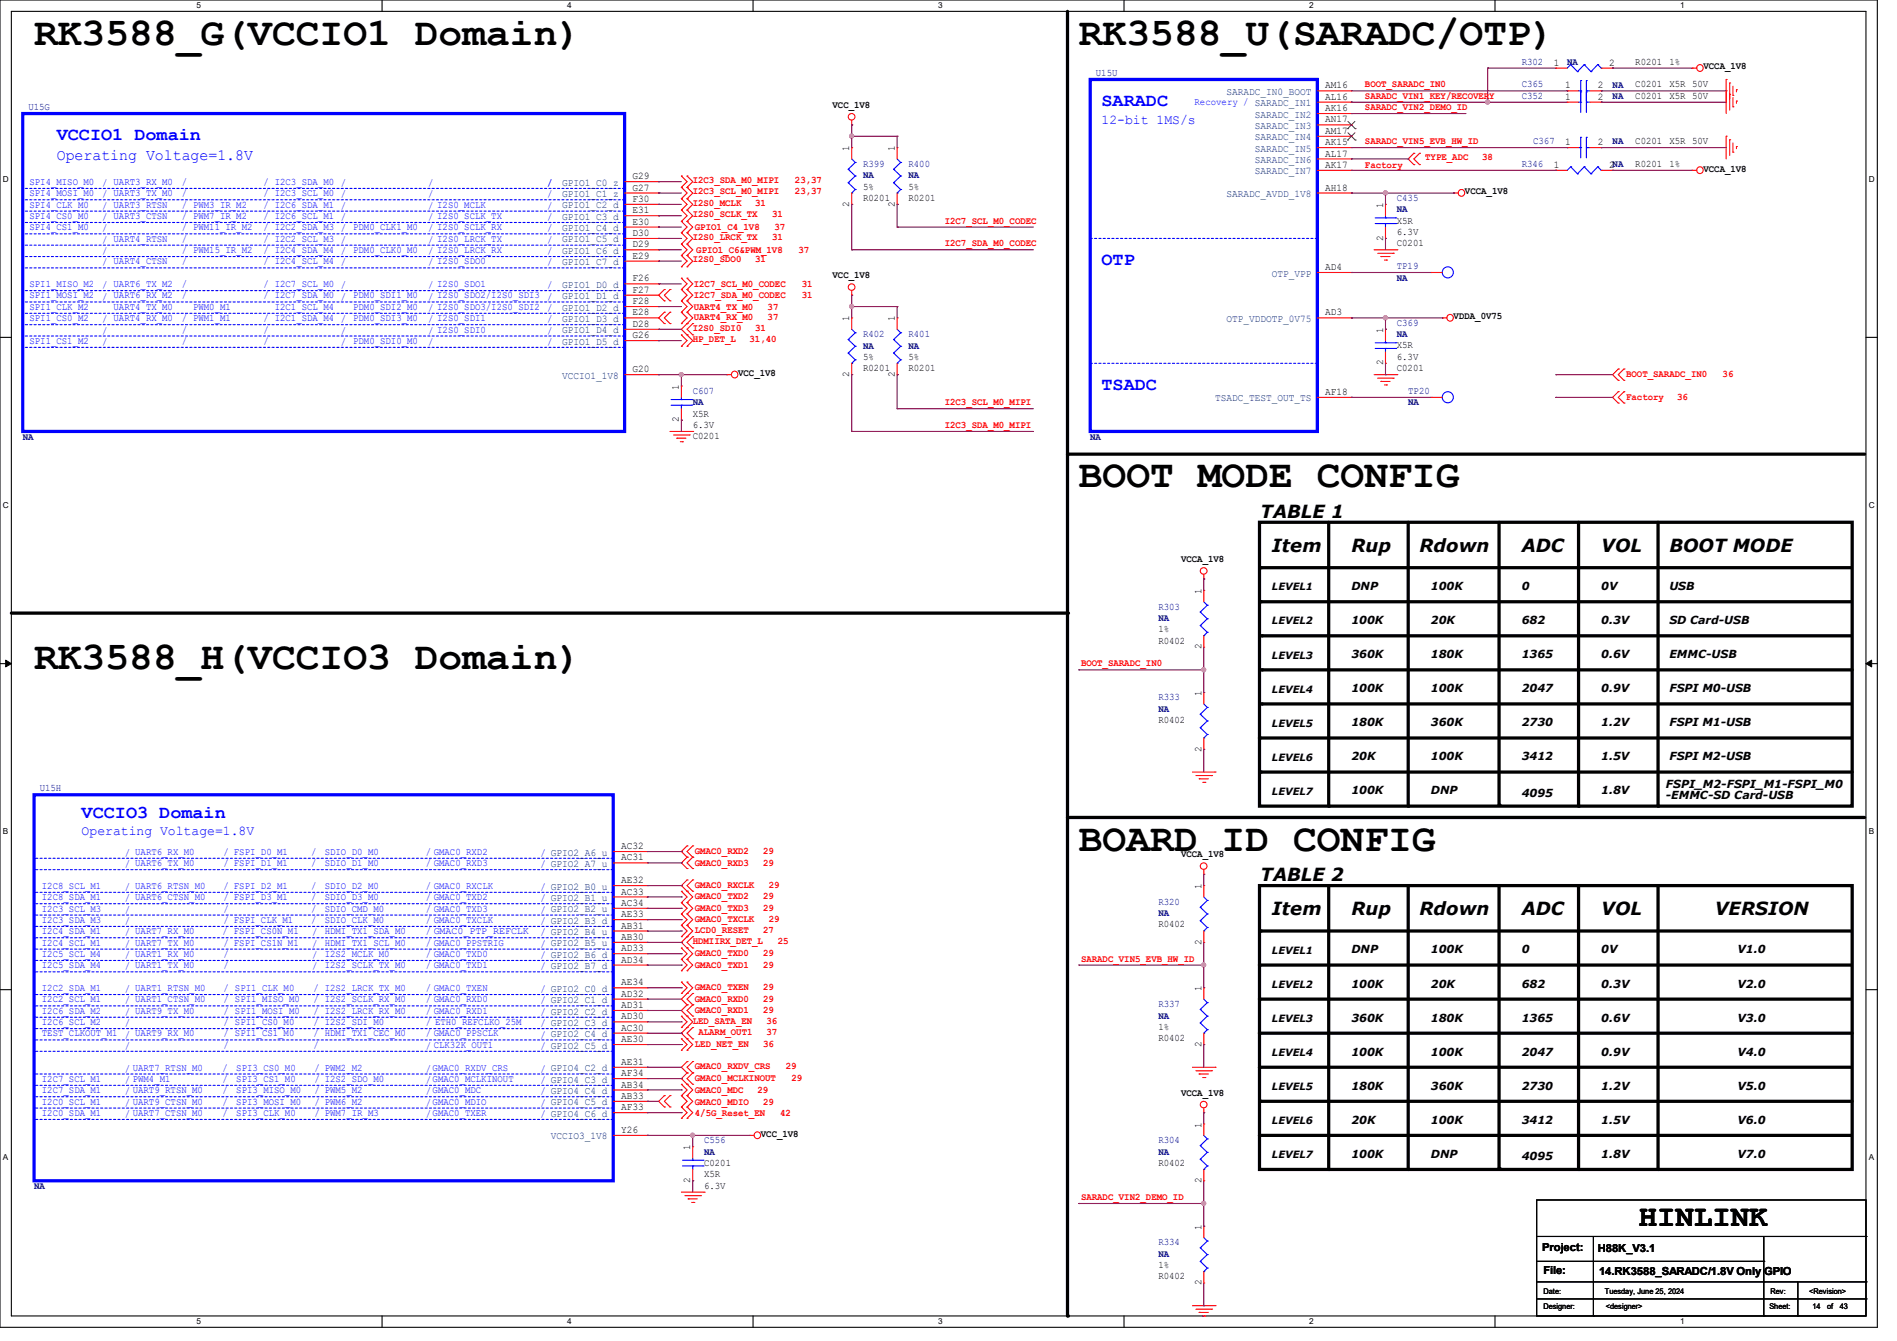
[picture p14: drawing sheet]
<svg xmlns="http://www.w3.org/2000/svg" width="297mm" height="210mm" viewBox="0 0 297 210" stroke-linecap="round" stroke-linejoin="round" font-family="sans-serif">
<defs><g id="words">
<g font-size="6.2">
<text x="5.3" y="7">RK3588_G(VCCIO1 Domain)</text>
<text x="168.9" y="7">RK3588_U(SARADC/OTP)</text>
<text x="168.9" y="76.3">BOOT MODE CONFIG</text>
<text x="5.3" y="104.8">RK3588_H(VCCIO3 Domain)</text>
<text x="168.9" y="133.2">BOARD ID CONFIG</text>
</g>
<text font-size="4.8" x="256.6" y="191.9">HINLINK</text>
<g font-size="2.8" fill="#00f">
<text x="172.5" y="16.6">SARADC</text>
<text x="8.9" y="21.9">VCCIO1 Domain</text>
<text x="172.5" y="41.5">OTP</text>
<text x="172.5" y="61">TSADC</text>
<text x="12.8" y="128.1">VCCIO3 Domain</text>
</g>
<g font-size="2.8">
<text x="197.4" y="81.1">TABLE 1</text>
<text x="199.1" y="86.4">Item</text>
<text x="211.6" y="86.4">Rup</text>
<text x="222.2" y="86.4">Rdown</text>
<text x="238.3" y="86.4">ADC</text>
<text x="250.7" y="86.4">VOL</text>
<text x="261.4" y="86.4">BOOT MODE</text>
<text x="197.4" y="138">TABLE 2</text>
<text x="199.1" y="143.3">Item</text>
<text x="211.6" y="143.3">Rup</text>
<text x="222.3" y="143.3">Rdown</text>
<text x="238.3" y="143.3">ADC</text>
<text x="250.7" y="143.3">VOL</text>
<text x="268.5" y="143.3">VERSION</text>
</g>
<text font-size="2.5" fill="#00f" x="8.9" y="25.1">Operating Voltage=1.8V</text>
<g font-size="2.1" fill="#00f">
<text x="172.5" y="19.4">12-bit 1MS/s</text>
<text x="12.8" y="130.7">Operating Voltage=1.8V</text>
</g>
<g font-size="1.7">
<text x="211.6" y="92.4">DNP</text>
<text x="224" y="92.4">100K</text>
<text x="238.3" y="92.4">0</text>
<text x="250.7" y="92.4">0V</text>
<text x="261.4" y="92.4">USB</text>
<text x="211.6" y="97.7">100K</text>
<text x="224" y="97.7">20K</text>
<text x="238.3" y="97.7">682</text>
<text x="250.7" y="97.7">0.3V</text>
<text x="261.4" y="97.7">SD Card-USB</text>
<text x="211.6" y="103.1">360K</text>
<text x="224" y="103.1">180K</text>
<text x="238.3" y="103.1">1365</text>
<text x="250.7" y="103.1">0.6V</text>
<text x="261.4" y="103.1">EMMC-USB</text>
<text x="211.6" y="108.4">100K</text>
<text x="211.6" y="113.8">180K</text>
<text x="224" y="113.8">360K</text>
<text x="224" y="108.4">100K</text>
<text x="238.3" y="108.4">2047</text>
<text x="238.3" y="113.8">2730</text>
<text x="250.7" y="113.8">1.2V</text>
<text x="250.7" y="108.4">0.9V</text>
<text x="261.4" y="113.8">FSPI M1-USB</text>
<text x="261.4" y="108.4">FSPI M0-USB</text>
<text x="211.6" y="119.1">20K</text>
<text x="224" y="119.1">100K</text>
<text x="238.3" y="119.1">3412</text>
<text x="250.7" y="119.1">1.5V</text>
<text x="261.4" y="119.1">FSPI M2-USB</text>
<text x="211.6" y="124.4">100K</text>
<text x="224" y="124.4">DNP</text>
<text x="238.3" y="124.8">4095</text>
<text x="250.7" y="124.4">1.8V</text>
<text x="260.8" y="123.4">FSPI_M2-FSPI_M1-FSPI_M0</text>
<text x="260.8" y="125.1">-EMMC-SD Card-USB</text>
<text x="211.6" y="149.3">DNP</text>
<text x="224" y="149.3">100K</text>
<text x="238.3" y="149.3">0</text>
<text x="250.7" y="149.3">0V</text>
<text x="272" y="149.3">V1.0</text>
<text x="211.6" y="154.6">100K</text>
<text x="224" y="154.6">20K</text>
<text x="238.3" y="154.6">682</text>
<text x="250.7" y="154.6">0.3V</text>
<text x="272" y="154.6">V2.0</text>
<text x="211.6" y="160">360K</text>
<text x="224" y="160">180K</text>
<text x="238.3" y="160">1365</text>
<text x="250.7" y="160">0.6V</text>
<text x="272" y="160">V3.0</text>
<text x="211.6" y="165.3">100K</text>
<text x="224" y="165.3">100K</text>
<text x="238.3" y="165.3">2047</text>
<text x="250.7" y="165.3">0.9V</text>
<text x="272" y="165.3">V4.0</text>
<text x="211.6" y="170.6">180K</text>
<text x="224" y="170.6">360K</text>
<text x="238.3" y="170.6">2730</text>
<text x="250.7" y="170.6">1.2V</text>
<text x="272" y="170.6">V5.0</text>
<text x="211.6" y="176">20K</text>
<text x="224" y="176">100K</text>
<text x="238.3" y="176">3412</text>
<text x="250.7" y="176">1.5V</text>
<text x="272" y="176">V6.0</text>
<text x="211.6" y="181.3">100K</text>
<text x="224" y="181.3">DNP</text>
<text x="238.3" y="181.7">4095</text>
<text x="250.7" y="181.3">1.8V</text>
<text x="272" y="181.3">V7.0</text>
<text x="241.5" y="196">Project:</text>
<text x="250.1" y="196.1">H88K_V3.1</text>
<text x="241.6" y="199.5">File:</text>
<text x="250.4" y="199.7">14.RK3588_SARADC/1.8V Only GPIO</text>
</g>
<g font-size="1.6" fill="#00007f">
<text x="171.6" y="11.9">U15U</text>
<text x="238.3" y="10.1">R302</text>
<text x="245.4" y="10.2">NA</text>
<text x="4.4" y="17.2">U15G</text>
<text x="238.3" y="13.7">C365</text>
<text x="238.3" y="15.5">C352</text>
<text x="252.5" y="13.7">NA</text>
<text x="252.5" y="15.5">NA</text>
<text x="240" y="22.6">C367</text>
<text x="252.5" y="22.6">NA</text>
<text x="135.1" y="26.1">R399</text>
<text x="135.1" y="27.9">NA</text>
<text x="142.2" y="26.1">R400</text>
<text x="142.2" y="27.9">NA</text>
<text x="238.3" y="26.1">R346</text>
<text x="218.7" y="31.5">C435</text>
<text x="218.7" y="33.3">NA</text>
<text x="218.7" y="42.1">TP19</text>
<text x="218.7" y="43.9">NA</text>
<text x="135.1" y="52.8">R402</text>
<text x="142.2" y="52.8">R401</text>
<text x="218.7" y="51">C369</text>
<text x="218.7" y="52.8">NA</text>
<text x="135.1" y="54.6">NA</text>
<text x="142.2" y="54.6">NA</text>
<text x="108.5" y="61.7">C607</text>
<text x="108.5" y="63.5">NA</text>
<text x="220.5" y="61.7">TP20</text>
<text x="220.5" y="63.5">NA</text>
<text x="3.6" y="68.8">NA</text>
<text x="170.7" y="68.8">NA</text>
<text x="181.4" y="95.5">R303</text>
<text x="181.4" y="97.3">NA</text>
<text x="181.4" y="109.7">R333</text>
<text x="181.4" y="111.5">NA</text>
<text x="6.2" y="123.9">U15H</text>
<text x="181.4" y="141.7">R320</text>
<text x="181.4" y="143.5">NA</text>
<text x="181.4" y="157.7">R337</text>
<text x="181.4" y="159.5">NA</text>
<text x="110.2" y="179">C556</text>
<text x="181.4" y="179">R304</text>
<text x="110.2" y="180.8">NA</text>
<text x="181.4" y="180.8">NA</text>
<text x="5.3" y="186.2">NA</text>
<text x="181.4" y="195">R334</text>
<text x="181.4" y="196.9">NA</text>
</g>
<g font-size="1.6">
<text x="243.2" y="10.3">1</text>
<text x="251.9" y="10.3">2</text>
<text x="256" y="10.1">R0201</text>
<text x="261.4" y="10.1">1%</text>
<text x="266.7" y="10.9">VCCA_1V8</text>
<text x="130.3" y="16.9">VCC_1V8</text>
<text x="207.5" y="17.4">AK16</text>
<text x="207.5" y="15.6">AL16</text>
<text x="207.5" y="13.8">AM16</text>
<text x="245" y="13.8">1</text>
<text x="245" y="15.6">1</text>
<text x="250.1" y="13.8">2</text>
<text x="250.1" y="15.6">2</text>
<text x="256" y="13.7">C0201</text>
<text x="256" y="15.5">C0201</text>
<text x="261.4" y="13.7">X5R 50V</text>
<text x="261.4" y="15.5">X5R 50V</text>
<text x="133" y="23.7" transform="rotate(-90 133 23.7)">1</text>
<text x="140.1" y="23.7" transform="rotate(-90 140.1 23.7)">1</text>
<text x="207.5" y="22.7">AK15</text>
<text x="207.5" y="21">AM17</text>
<text x="207.5" y="19.2">AN17</text>
<text x="245" y="22.7">1</text>
<text x="250.1" y="22.7">2</text>
<text x="256" y="22.6">C0201</text>
<text x="261.4" y="22.6">X5R 50V</text>
<text x="99" y="29.8">G27</text>
<text x="99" y="28.1">G29</text>
<text x="135.1" y="29.7">5%</text>
<text x="142.2" y="29.7">5%</text>
<text x="207.5" y="29.8">AH18</text>
<text x="207.5" y="26.3">AK17</text>
<text x="207.5" y="24.5">AL17</text>
<text x="243.2" y="26.3">1</text>
<text x="251.9" y="26.3">2NA</text>
<text x="256" y="26.1">R0201</text>
<text x="261.4" y="26.1">1%</text>
<text x="266.7" y="26.9">VCCA_1V8</text>
<text x="99" y="35.2">E30</text>
<text x="99" y="33.4">E31</text>
<text x="99" y="31.6">F30</text>
<text x="133" y="32.3" transform="rotate(-90 133 32.3)">2</text>
<text x="135.1" y="31.5">R0201</text>
<text x="140.1" y="32.3" transform="rotate(-90 140.1 32.3)">2</text>
<text x="142.2" y="31.5">R0201</text>
<text x="216.5" y="32.6" transform="rotate(-90 216.5 32.6)">1</text>
<text x="218.7" y="35">X5R</text>
<text x="229.4" y="30.4">VCCA_1V8</text>
<text x="99" y="38.7">D29</text>
<text x="99" y="37">D30</text>
<text x="99" y="40.5">E29</text>
<text x="216.5" y="37.7" transform="rotate(-90 216.5 37.7)">2</text>
<text x="218.7" y="38.6">C0201</text>
<text x="218.7" y="36.8">6.3V</text>
<text x="99" y="44.1">F26</text>
<text x="99" y="45.8">F27</text>
<text x="99" y="47.6">F28</text>
<text x="130.3" y="43.6">VCC_1V8</text>
<text x="207.5" y="42.3">AD4</text>
<text x="99" y="51.2">D28</text>
<text x="99" y="49.4">E28</text>
<text x="99" y="53">G26</text>
<text x="133" y="50.3" transform="rotate(-90 133 50.3)">1</text>
<text x="140.1" y="50.3" transform="rotate(-90 140.1 50.3)">1</text>
<text x="207.5" y="49.4">AD3</text>
<text x="216.5" y="52.1" transform="rotate(-90 216.5 52.1)">1</text>
<text x="227.6" y="50">VDDA_0V75</text>
<text x="99" y="58.3">G20</text>
<text x="115.6" y="58.9">VCC_1V8</text>
<text x="133" y="59" transform="rotate(-90 133 59)">2</text>
<text x="135.1" y="58.1">R0201</text>
<text x="135.1" y="56.3">5%</text>
<text x="140.1" y="59" transform="rotate(-90 140.1 59)">2</text>
<text x="142.2" y="58.1">R0201</text>
<text x="142.2" y="56.3">5%</text>
<text x="216.5" y="57.2" transform="rotate(-90 216.5 57.2)">2</text>
<text x="218.7" y="58.1">C0201</text>
<text x="218.7" y="54.6">X5R</text>
<text x="218.7" y="56.3">6.3V</text>
<text x="106.3" y="61" transform="rotate(-90 106.3 61)">1</text>
<text x="108.5" y="65.2">X5R</text>
<text x="207.5" y="61.9">AF18</text>
<text x="106.3" y="66.1" transform="rotate(-90 106.3 66.1)">2</text>
<text x="108.5" y="68.8">C0201</text>
<text x="108.5" y="67">6.3V</text>
<text x="184.9" y="88.1">VCCA_1V8</text>
<text x="188.1" y="93" transform="rotate(-90 188.1 93)">1</text>
<text x="199.1" y="92.5">LEVEL1</text>
<text x="181.4" y="100.8">R0402</text>
<text x="181.4" y="99">1%</text>
<text x="188.1" y="101.7" transform="rotate(-90 188.1 101.7)">2</text>
<text x="199.1" y="97.8">LEVEL2</text>
<text x="199.1" y="103.1">LEVEL3</text>
<text x="181.4" y="113.2">R0402</text>
<text x="188.1" y="109" transform="rotate(-90 188.1 109)">1</text>
<text x="199.1" y="108.5">LEVEL4</text>
<text x="199.1" y="113.8">LEVEL5</text>
<text x="188.1" y="117.7" transform="rotate(-90 188.1 117.7)">2</text>
<text x="199.1" y="119.1">LEVEL6</text>
<text x="199.1" y="124.5">LEVEL7</text>
<text x="97.2" y="134.7">AC31</text>
<text x="97.2" y="133">AC32</text>
<text x="184.9" y="134.3">VCCA_1V8</text>
<text x="97.2" y="140.1">AC33</text>
<text x="97.2" y="141.9">AC34</text>
<text x="97.2" y="138.3">AE32</text>
<text x="97.2" y="143.6">AE33</text>
<text x="188.1" y="139.2" transform="rotate(-90 188.1 139.2)">1</text>
<text x="97.2" y="147.2">AB30</text>
<text x="97.2" y="145.4">AB31</text>
<text x="97.2" y="149">AD33</text>
<text x="181.4" y="145.2">R0402</text>
<text x="188.1" y="147.9" transform="rotate(-90 188.1 147.9)">2</text>
<text x="199.1" y="149.4">LEVEL1</text>
<text x="97.2" y="150.8">AD34</text>
<text x="97.2" y="154.3">AE34</text>
<text x="188.1" y="155.2" transform="rotate(-90 188.1 155.2)">1</text>
<text x="199.1" y="154.7">LEVEL2</text>
<text x="97.2" y="161.4">AC30</text>
<text x="97.2" y="159.6">AD30</text>
<text x="97.2" y="157.9">AD31</text>
<text x="97.2" y="156.1">AD32</text>
<text x="181.4" y="161.2">1%</text>
<text x="199.1" y="160">LEVEL3</text>
<text x="97.2" y="163.2">AE30</text>
<text x="97.2" y="166.8">AE31</text>
<text x="181.4" y="163">R0402</text>
<text x="188.1" y="163.9" transform="rotate(-90 188.1 163.9)">2</text>
<text x="199.1" y="165.4">LEVEL4</text>
<text x="97.2" y="172.1">AB33</text>
<text x="97.2" y="170.3">AB34</text>
<text x="97.2" y="173.9">AF33</text>
<text x="97.2" y="168.5">AF34</text>
<text x="184.9" y="171.6">VCCA_1V8</text>
<text x="199.1" y="170.7">LEVEL5</text>
<text x="97.2" y="177.4">Y26</text>
<text x="119.1" y="178">VCC_1V8</text>
<text x="188.1" y="176.6" transform="rotate(-90 188.1 176.6)">1</text>
<text x="199.1" y="176">LEVEL6</text>
<text x="108.1" y="185.3" transform="rotate(-90 108.1 185.3)">2</text>
<text x="108.1" y="180.1" transform="rotate(-90 108.1 180.1)">1</text>
<text x="110.2" y="182.6">C0201</text>
<text x="110.2" y="184.4">X5R</text>
<text x="181.4" y="182.6">R0402</text>
<text x="188.1" y="185.3" transform="rotate(-90 188.1 185.3)">2</text>
<text x="199.1" y="181.4">LEVEL7</text>
<text x="110.2" y="186.1">6.3V</text>
<text x="188.1" y="192.6" transform="rotate(-90 188.1 192.6)">1</text>
<text x="181.4" y="200.4">R0402</text>
<text x="181.4" y="198.6">1%</text>
<text x="188.1" y="201.3" transform="rotate(-90 188.1 201.3)">2</text>
</g>
<g font-size="1.6" fill="#00f">
<text x="187" y="16.5">Recovery / SARADC_IN1</text>
<text x="4.6" y="29">SPI4_MISO_M0</text>
<text x="16" y="29.1">/ UART3_RX_M0</text>
<text x="28.4" y="29">/</text>
<text x="41.2" y="29">/ I2C3_SDA_M0 /</text>
<text x="67" y="29.1">/</text>
<text x="85.7" y="29.1">/</text>
<text x="4.6" y="30.7">SPI4_MOSI_M0</text>
<text x="4.6" y="34.3">SPI4_CS0_M0</text>
<text x="4.6" y="32.5">SPI4_CLK_M0</text>
<text x="16" y="32.7">/ UART3_RTSN</text>
<text x="16" y="30.9">/ UART3_TX_M0</text>
<text x="16" y="34.5">/ UART3_CTSN</text>
<text x="28.4" y="30.7">/</text>
<text x="28.4" y="34.3">/ PWM7_IR_M2</text>
<text x="28.4" y="32.5">/ PWM3_IR_M2</text>
<text x="41.2" y="34.3">/ I2C6_SCL_M1 /</text>
<text x="41.2" y="32.5">/ I2C6_SDA_M1 /</text>
<text x="41.2" y="30.7">/ I2C3_SCL_M0 /</text>
<text x="67" y="34.5">/ I2S0_SCLK_TX</text>
<text x="67" y="32.7">/ I2S0_MCLK</text>
<text x="67" y="30.9">/</text>
<text x="85.7" y="32.7">/</text>
<text x="85.7" y="34.5">/</text>
<text x="85.7" y="30.9">/</text>
<text x="4.6" y="36.1">SPI4_CS1_M0</text>
<text x="16" y="38">/ UART4_RTSN</text>
<text x="16" y="39.8">/</text>
<text x="16" y="41.6">/ UART4_CTSN</text>
<text x="16" y="36.2">/</text>
<text x="28.4" y="41.4">/</text>
<text x="28.4" y="39.6">/ PWM15_IR_M2</text>
<text x="28.4" y="37.8">/</text>
<text x="28.4" y="36.1">/ PWM11_IR_M2</text>
<text x="41.2" y="41.4">/ I2C4_SCL_M4 /</text>
<text x="41.2" y="37.8">/ I2C2_SCL_M3 /</text>
<text x="41.2" y="39.6">/ I2C4_SDA_M4 /</text>
<text x="41.2" y="36.1">/ I2C2_SDA_M3 /</text>
<text x="55.3" y="36.1">PDM0_CLK1_M0</text>
<text x="55.3" y="39.6">PDM0_CLK0_M0</text>
<text x="67" y="41.6">/ I2S0_SDO0</text>
<text x="67" y="39.8">/ I2S0_LRCK_RX</text>
<text x="67" y="38">/ I2S0_LRCK_TX</text>
<text x="67" y="36.2">/ I2S0_SCLK_RX</text>
<text x="85.7" y="39.8">/</text>
<text x="85.7" y="38">/</text>
<text x="85.7" y="41.6">/</text>
<text x="85.7" y="36.2">/</text>
<text x="4.6" y="46.7">SPI1_MOSI_M2</text>
<text x="4.6" y="45">SPI1_MISO_M2</text>
<text x="16" y="46.9">/ UART6_RX_M2</text>
<text x="16" y="45.1">/ UART6_TX_M2</text>
<text x="28.4" y="46.7">/</text>
<text x="28.4" y="45">/</text>
<text x="41.2" y="46.7">/ I2C7_SDA_M0 /</text>
<text x="41.2" y="45">/ I2C7_SCL_M0 /</text>
<text x="55.3" y="46.7">PDM0_SDI1_M0</text>
<text x="67" y="46.9">/ I2S0_SDO2/I2S0_SDI3</text>
<text x="67" y="45.1">/ I2S0_SDO1</text>
<text x="85.7" y="45.1">/</text>
<text x="85.7" y="46.9">/</text>
<text x="4.6" y="50.3">SPI1_CS0_M2</text>
<text x="4.6" y="48.5">SPI1_CLK_M2</text>
<text x="4.6" y="53.8">SPI1_CS1_M2</text>
<text x="16" y="50.5">/ UART4_RX_M0</text>
<text x="16" y="52.2">/</text>
<text x="17.8" y="48.5">UART4_TX_M0</text>
<text x="28.4" y="53.8">/</text>
<text x="28.4" y="50.3">/ PWM1_M1</text>
<text x="28.4" y="52.1">/</text>
<text x="30.2" y="48.5">PWM0_M1</text>
<text x="41.2" y="52.1">/</text>
<text x="41.2" y="53.8">/</text>
<text x="41.2" y="50.3">/ I2C1_SDA_M4 /</text>
<text x="43" y="48.5">I2C1_SCL_M4</text>
<text x="53.3" y="52.2">/</text>
<text x="55.3" y="48.5">PDM0_SDI2_M0</text>
<text x="55.3" y="50.3">PDM0_SDI3_M0</text>
<text x="55.3" y="53.8">PDM0_SDI0_M0</text>
<text x="67" y="52.2">/ I2S0_SDI0</text>
<text x="67" y="48.7">/ I2S0_SDO3/I2S0_SDI2</text>
<text x="67" y="50.5">/ I2S0_SDI1</text>
<text x="85.7" y="50.5">/</text>
<text x="85.7" y="52.2">/</text>
<text x="85.7" y="48.7">/</text>
<text x="16" y="54">/</text>
<text x="53.3" y="54">/</text>
<text x="67" y="54">/</text>
<text x="85.7" y="54">/</text>
<text x="19.6" y="135.8">/ UART6_TX_M0</text>
<text x="19.6" y="134">/ UART6_RX_M0</text>
<text x="35" y="133.9">/ FSPI_D0_M1</text>
<text x="35" y="135.6">/ FSPI_D1_M1</text>
<text x="48.7" y="133.9">/</text>
<text x="48.7" y="135.6">/</text>
<text x="50.8" y="135.6">SDIO_D1_M0</text>
<text x="50.8" y="133.9">SDIO_D0_M0</text>
<text x="66.7" y="135.6">/ GMAC0_RXD3</text>
<text x="66.7" y="133.9">/ GMAC0_RXD2</text>
<text x="84.6" y="135.8">/ GPIO2_A7_u</text>
<text x="84.6" y="134">/ GPIO2_A6_u</text>
<text x="6.6" y="141">I2C8_SDA_M1</text>
<text x="6.6" y="142.7">I2C3_SCL_M3</text>
<text x="6.6" y="139.2">I2C8_SCL_M1</text>
<text x="19.6" y="142.9">/</text>
<text x="19.6" y="141.1">/ UART6_CTSN_M0</text>
<text x="19.6" y="139.4">/ UART6_RTSN_M0</text>
<text x="35" y="142.7">/</text>
<text x="35" y="139.2">/ FSPI_D2_M1</text>
<text x="35" y="141">/ FSPI_D3_M1</text>
<text x="48.7" y="142.7">/</text>
<text x="48.7" y="141">/</text>
<text x="48.7" y="139.2">/</text>
<text x="50.8" y="142.7">SDIO_CMD_M0</text>
<text x="50.8" y="141">SDIO_D3_M0</text>
<text x="50.8" y="139.2">SDIO_D2_M0</text>
<text x="66.7" y="139.2">/ GMAC0_RXCLK</text>
<text x="66.7" y="141">/ GMAC0_TXD2</text>
<text x="66.7" y="142.7">/ GMAC0_TXD3</text>
<text x="84.6" y="141.1">/ GPIO2_B1_u</text>
<text x="84.6" y="142.9">/ GPIO2_B2_u</text>
<text x="84.6" y="139.4">/ GPIO2_B0_u</text>
<text x="6.6" y="149.9">I2C5_SCL_M4</text>
<text x="6.6" y="148.1">I2C4_SCL_M1</text>
<text x="6.6" y="144.5">I2C3_SDA_M3</text>
<text x="6.6" y="146.3">I2C4_SDA_M1</text>
<text x="19.6" y="146.5">/ UART7_RX_M0</text>
<text x="19.6" y="144.7">/</text>
<text x="19.6" y="148.3">/ UART7_TX_M0</text>
<text x="34.8" y="146.3">/ FSPI_CS0N_M1</text>
<text x="35" y="149.9">/</text>
<text x="35" y="144.5">/ FSPI_CLK_M1</text>
<text x="35" y="148.1">/ FSPI_CS1N_M1</text>
<text x="48.7" y="144.5">/</text>
<text x="48.9" y="148.3">/</text>
<text x="48.9" y="146.5">/</text>
<text x="50.8" y="148.1">HDMI_TX1_SCL_M0</text>
<text x="50.8" y="146.3">HDMI_TX1_SDA_M0</text>
<text x="50.8" y="149.9">I2S2_MCLK_M0</text>
<text x="50.8" y="144.5">SDIO_CLK_M0</text>
<text x="66.7" y="146.3">/ GMAC0_PTP_REFCLK</text>
<text x="66.7" y="148.1">/ GMAC0_PPSTRIG</text>
<text x="66.7" y="144.5">/ GMAC0_TXCLK</text>
<text x="66.7" y="149.9">/ GMAC0_TXD0</text>
<text x="84.6" y="146.5">/ GPIO2_B4_u</text>
<text x="84.6" y="148.3">/ GPIO2_B5_u</text>
<text x="84.6" y="144.7">/ GPIO2_B3_d</text>
<text x="6.6" y="155.2">I2C2_SDA_M1</text>
<text x="6.6" y="151.6">I2C5_SDA_M4</text>
<text x="19.6" y="151.8">/ UART1_TX_M0</text>
<text x="19.6" y="155.4">/ UART1_RTSN_M0</text>
<text x="19.6" y="150">/ UART1_RX_M0</text>
<text x="35" y="155.2">/ SPI1_CLK_M0</text>
<text x="35" y="151.6">/</text>
<text x="48.9" y="150">/</text>
<text x="48.9" y="151.8">/</text>
<text x="49.1" y="155.2">/ I2S2_LRCK_TX_M0</text>
<text x="50.8" y="151.6">I2S2_SCLK_TX_M0</text>
<text x="66.7" y="151.6">/ GMAC0_TXD1</text>
<text x="66.7" y="155.2">/ GMAC0_TXEN</text>
<text x="84.6" y="155.4">/ GPIO2_C0_d</text>
<text x="84.6" y="151.8">/ GPIO2_B7_d</text>
<text x="84.6" y="150">/ GPIO2_B6_d</text>
<text x="6.6" y="160.5">I2C6_SCL_M2</text>
<text x="6.6" y="158.8">I2C6_SDA_M2</text>
<text x="6.6" y="157">I2C2_SCL_M1</text>
<text x="19.6" y="157.1">/ UART1_CTSN_M0</text>
<text x="19.6" y="158.9">/ UART9_TX_M0</text>
<text x="19.6" y="160.7">/</text>
<text x="35" y="157">/ SPI1_MISO_M0</text>
<text x="35" y="160.5">/ SPI1_CS0_M0</text>
<text x="35" y="158.8">/ SPI1_MOSI_M0</text>
<text x="49.1" y="158.8">/ I2S2_LRCK_RX_M0</text>
<text x="49.1" y="157">/ I2S2_SCLK_RX_M0</text>
<text x="49.1" y="160.5">/ I2S2_SDI_M0</text>
<text x="66.7" y="160.5">/ ETH0_REFCLKO_25M</text>
<text x="66.7" y="157">/ GMAC0_RXD0</text>
<text x="66.7" y="158.8">/ GMAC0_RXD1</text>
<text x="84.6" y="157.1">/ GPIO2_C1_d</text>
<text x="84.6" y="158.9">/ GPIO2_C2_d</text>
<text x="84.6" y="160.7">/ GPIO2_C3_d</text>
<text x="6.6" y="162.3">TEST_CLKOUT_M1</text>
<text x="19.6" y="162.5">/ UART9_RX_M0</text>
<text x="19.6" y="164.3">/</text>
<text x="19.6" y="167.8">/ UART7_RTSN_M0</text>
<text x="34.8" y="167.6">/</text>
<text x="35" y="162.3">/ SPI1_CS1_M0</text>
<text x="35" y="164.1">/</text>
<text x="37" y="167.6">SPI3_CS0_M0</text>
<text x="49.1" y="162.3">/ HDMI_TX1_CEC_M0</text>
<text x="49.1" y="164.1">/</text>
<text x="49.2" y="167.6">/ PWM2_M2</text>
<text x="66.7" y="164.3">/ CLK32K_OUT1</text>
<text x="66.7" y="162.3">/ GMAC0_PPSCLK</text>
<text x="66.7" y="167.8">/GMAC0_RXDV_CRS</text>
<text x="84.6" y="167.8">/ GPIO4_C2_d</text>
<text x="84.6" y="164.3">/ GPIO2_C5_d</text>
<text x="84.6" y="162.5">/ GPIO2_C4_d</text>
<text x="6.6" y="169.4">I2C7_SCL_M1</text>
<text x="6.6" y="171.2">I2C7_SDA_M1</text>
<text x="6.6" y="173">I2C0_SCL_M1</text>
<text x="19.6" y="173.1">/ UART9_CTSN_M0</text>
<text x="19.6" y="169.6">/ PWM4_M1</text>
<text x="19.6" y="171.4">/ UART9_RTSN_M0</text>
<text x="34.8" y="173">/</text>
<text x="34.8" y="171.2">/</text>
<text x="34.8" y="169.4">/</text>
<text x="37" y="169.4">SPI3_CS1_M0</text>
<text x="37" y="171.2">SPI3_MISO_M0</text>
<text x="37" y="173">SPI3_MOSI_M0</text>
<text x="49.2" y="169.4">/ I2S2_SDO_M0</text>
<text x="49.2" y="173">/ PWM6_M2</text>
<text x="49.2" y="171.2">/ PWM5_M2</text>
<text x="66.7" y="171.4">/GMAC0_MDC</text>
<text x="66.7" y="169.6">/GMAC0_MCLKINOUT</text>
<text x="66.7" y="173.1">/GMAC0_MDIO</text>
<text x="84.6" y="169.6">/ GPIO4_C3_d</text>
<text x="84.6" y="173.1">/ GPIO4_C5_d</text>
<text x="84.6" y="171.4">/ GPIO4_C4_d</text>
<text x="6.6" y="174.8">I2C0_SDA_M1</text>
<text x="19.6" y="174.9">/ UART7_CTSN_M0</text>
<text x="34.8" y="174.8">/</text>
<text x="37" y="174.8">SPI3_CLK_M0</text>
<text x="49.2" y="174.8">/ PWM7_IR_M3</text>
<text x="66.7" y="174.9">/GMAC0_TXER</text>
<text x="84.6" y="174.9">/ GPIO4_C6_d</text>
</g>
<g font-size="1.6" fill="#003f7f">
<text x="192" y="14.9">SARADC_IN0_BOOT</text>
<text x="196.5" y="23.8">SARADC_IN5</text>
<text x="196.5" y="18.4">SARADC_IN2</text>
<text x="196.5" y="22">SARADC_IN4</text>
<text x="196.5" y="20.2">SARADC_IN3</text>
<text x="88" y="29.1">GPIO1_C0_z</text>
<text x="196.5" y="27.3">SARADC_IN7</text>
<text x="196.5" y="25.5">SARADC_IN6</text>
<text x="88" y="34.4">GPIO1_C3_d</text>
<text x="88" y="32.6">GPIO1_C2_d</text>
<text x="88" y="30.9">GPIO1_C1_z</text>
<text x="192" y="30.9">SARADC_AVDD_1V8</text>
<text x="88" y="39.8">GPIO1_C6_d</text>
<text x="88" y="38">GPIO1_C5_d</text>
<text x="88" y="41.5">GPIO1_C7_d</text>
<text x="88" y="36.2">GPIO1_C4_d</text>
<text x="88" y="45.1">GPIO1_D0_d</text>
<text x="88" y="46.9">GPIO1_D1_d</text>
<text x="199.1" y="43.3">OTP_VPP</text>
<text x="88" y="52.2">GPIO1_D4_d</text>
<text x="88" y="50.4">GPIO1_D3_d</text>
<text x="88" y="48.6">GPIO1_D2_d</text>
<text x="88" y="54">GPIO1_D5_d</text>
<text x="192" y="50.4">OTP_VDDOTP_0V75</text>
<text x="88" y="59.3">VCCIO1_1V8</text>
<text x="190.2" y="62.9">TSADC_TEST_OUT_TS</text>
<text x="86.2" y="178.4">VCCIO3_1V8</text>
</g>
<g font-size="1.6" fill="#f00">
<text x="213.7" y="13.7">BOOT_SARADC_IN0</text>
<text x="213.7" y="15.5">SARADC_VIN1_KEY/RECOVERY</text>
<text x="213.7" y="17.2">SARADC_VIN2_DEMO_ID</text>
<text x="213.7" y="22.6">SARADC_VIN5_EVB_HW_ID</text>
<text x="108.5" y="28.7">I2C3_SDA_M0_MIPI</text>
<text x="124.5" y="28.7">23,37</text>
<text x="213.7" y="26.3">Factory</text>
<text x="223.1" y="25.1">TYPE_ADC</text>
<text x="232" y="25.1">38</text>
<text x="108.5" y="34">I2S0_SCLK_TX</text>
<text x="108.5" y="32.2">I2S0_MCLK</text>
<text x="108.5" y="30.4">I2C3_SCL_M0_MIPI</text>
<text x="108.8" y="35.9">GPIO1_C4_1V8</text>
<text x="118.2" y="32.2">31</text>
<text x="120.9" y="34">31</text>
<text x="121.2" y="35.9">37</text>
<text x="124.5" y="30.4">23,37</text>
<text x="147.9" y="35">I2C7_SCL_M0_CODEC</text>
<text x="108.5" y="41.1">I2S0_SDO0</text>
<text x="108.5" y="37.6">I2S0_LRCK_TX</text>
<text x="109" y="39.7">GPIO1_C6&amp;PWM_1V8</text>
<text x="118.2" y="41.1">31</text>
<text x="120.9" y="37.6">31</text>
<text x="125" y="39.7">37</text>
<text x="147.9" y="38.6">I2C7_SDA_M0_CODEC</text>
<text x="108.6" y="46.6">I2C7_SDA_M0_CODEC</text>
<text x="108.6" y="45">I2C7_SCL_M0_CODEC</text>
<text x="125.5" y="46.6">31</text>
<text x="125.5" y="45">31</text>
<text x="108.5" y="51.8">I2S0_SDI0</text>
<text x="108.5" y="53.6">HP_DET_L</text>
<text x="108.6" y="48.6">UART4_TX_M0</text>
<text x="108.6" y="50.2">UART4_RX_M0</text>
<text x="117.3" y="53.6">31,40</text>
<text x="118.2" y="51.8">31</text>
<text x="120.2" y="48.6">37</text>
<text x="120.2" y="50.2">37</text>
<text x="254.6" y="59.1">BOOT_SARADC_IN0</text>
<text x="269.7" y="59.1">36</text>
<text x="147.9" y="63.5">I2C3_SCL_M0_MIPI</text>
<text x="254.6" y="62.6">Factory</text>
<text x="262.6" y="62.6">36</text>
<text x="147.9" y="67">I2C3_SDA_M0_MIPI</text>
<text x="169.2" y="104.4">BOOT_SARADC_IN0</text>
<text x="108.8" y="133.7">GMAC0_RXD2</text>
<text x="108.8" y="135.7">GMAC0_RXD3</text>
<text x="119.5" y="133.7">29</text>
<text x="119.5" y="135.7">29</text>
<text x="108.8" y="140.8">GMAC0_TXD2</text>
<text x="108.8" y="142.6">GMAC0_TXD3</text>
<text x="108.8" y="139.1">GMAC0_RXCLK</text>
<text x="119.5" y="140.8">29</text>
<text x="119.5" y="142.6">29</text>
<text x="120.4" y="139.1">29</text>
<text x="108.5" y="147.8">HDMIIRX_DET_L</text>
<text x="108.8" y="144.4">GMAC0_TXCLK</text>
<text x="108.8" y="149.7">GMAC0_TXD0</text>
<text x="108.8" y="146.2">LCD0_RESET</text>
<text x="119.5" y="149.7">29</text>
<text x="119.5" y="146.2">27</text>
<text x="120.4" y="144.4">29</text>
<text x="121.8" y="147.8">25</text>
<text x="108.8" y="151.5">GMAC0_TXD1</text>
<text x="108.8" y="155.1">GMAC0_TXEN</text>
<text x="119.5" y="151.5">29</text>
<text x="119.5" y="155.1">29</text>
<text x="169.2" y="150.6">SARADC_VIN5_EVB_HW_ID</text>
<text x="108.5" y="160.4">LED_SATA_EN</text>
<text x="108.8" y="156.8">GMAC0_RXD0</text>
<text x="108.8" y="158.6">GMAC0_RXD1</text>
<text x="119.5" y="156.8">29</text>
<text x="119.5" y="158.6">29</text>
<text x="120" y="160.4">36</text>
<text x="108.8" y="167.3">GMAC0_RXDV_CRS</text>
<text x="108.8" y="164">LED_NET_EN</text>
<text x="109.3" y="162">ALARM_OUT1</text>
<text x="119.5" y="164">36</text>
<text x="120" y="162">37</text>
<text x="123" y="167.3">29</text>
<text x="108.8" y="169.3">GMAC0_MCLKINOUT</text>
<text x="108.8" y="173">GMAC0_MDIO</text>
<text x="108.8" y="171.2">GMAC0_MDC</text>
<text x="118.6" y="171.2">29</text>
<text x="119.5" y="173">29</text>
<text x="123.9" y="169.3">29</text>
<text x="108.8" y="174.8">4/5G_Reset_EN</text>
<text x="122.1" y="174.8">42</text>
<text x="169.2" y="187.9">SARADC_VIN2_DEMO_ID</text>
</g>
<g font-size="1.3">
<text x="30.8" y="1.3">5</text>
<text x="88.8" y="1.3">4</text>
<text x="146.9" y="1.3">3</text>
<text x="205" y="1.3">2</text>
<text x="263.1" y="1.3">1</text>
<text x=".5" y="28.4">D</text>
<text x="292.6" y="28.4">D</text>
<text x=".5" y="79.5">C</text>
<text x="292.6" y="79.5">C</text>
<text x=".5" y="130.6">B</text>
<text x="292.6" y="130.6">B</text>
<text x=".5" y="181.7">A</text>
<text x="292.6" y="181.7">A</text>
<text x="30.8" y="207.4">5</text>
<text x="88.8" y="207.4">4</text>
<text x="146.9" y="207.4">3</text>
<text x="205" y="207.4">2</text>
<text x="263.1" y="207.4">1</text>
</g>
<g font-size="1.2">
<text x="241.6" y="202.6">Date:</text>
<text x="251.2" y="202.6">Tuesday, June 25, 2024</text>
<text x="277.2" y="202.6">Rev:</text>
<text x="283.3" y="202.6">&lt;Revision&gt;</text>
<text x="241.6" y="205.1">Designer:</text>
<text x="251.4" y="205.1">&lt;designer&gt;</text>
<text x="277" y="205.1">Sheet:</text>
<text x="283.8" y="205.1">14</text>
<text x="286" y="205.1">of</text>
<text x="288" y="205.1">43</text>
</g>
</g></defs>
<g fill="none" stroke="#000" stroke-width=".17">
<path d="M0 0h293.9v207.9h-293.9zM1.8 1.8h290.3v204.3h-290.3zM59.8 0v1.8M117.9 0v1.8M176 0v1.8M234.1 0v1.8M0 52.8h1.8M292.1 52.8h1.8M0 103.9h1.8M292.1 103.9h1.8M0 155h1.8M292.1 155h1.8"/>
<path d="M240.6 187.9h51.5v18.2h-51.5zM240.6 193.6h51.5M240.6 197.5h35.5M249.5 193.6v12.5M276.1 197.5h.1M276.1 193.6v12.5M292.1 193.6h.1M59.8 206.1v1.8M117.9 206.1v1.8M176 206.1v1.8M234.1 206.1v1.8M240.6 200.7h51.5"/>
<path d="M240.6 203.4h51.5M249.5 206.1h.1M276.1 206.1h.1M276.1 200.7h.1M281.5 206.1h.1M281.5 200.7v5.4M292.1 200.7h.1M292.1 203.4h.1"/>
</g>
<path d="M.9 103.4l.9 .5-.9 .5zM292.1 103.9l.9-.5v1z" fill="#000"/>
<path d="M.9 103.4l.9 .5-.9 .5zM292.1 103.9l.9-.5v1z" fill="none" stroke="#000" stroke-width=".16"/>
<g fill="none" stroke="#000" stroke-width=".51">
<path d="M167.1 1.8v204.3M167.1 71.1h124.8M1.8 96h165.3M197.2 81.8h92.8v44.4h-92.8zM197.4 94.2h92.4M197.4 88.9h92.4M197.5 99.6h92.3M208 81.8v44.4M220.5 81.8v44.4M234.7 81.8v44.3M247.1 81.8v44.4M259.6 81.8v44.4"/>
<path d="M197.2 115.6h92.6M197.5 110.2h92.3M197.5 104.9h92.5M167.1 128h124.8M197.2 138.7h92.8v44.4h-92.8zM197.4 120.9h92.6M208 138.7v44.4M220.5 138.7v44.4M234.7 138.7v44.3M247.1 138.7v44.4M259.6 138.7v44.4M197.2 156.5h92.6"/>
<path d="M197.2 151.1h92.6M197.4 145.8h92.4M197.2 177.8h92.6M197.2 167.1h92.6M197.2 161.8h92.8M197.4 172.5h92.6"/>
</g>
<g fill="#000">
<circle cx="167.1" cy="71.1" r=".25"/>
<circle cx="167.1" cy="96" r=".25"/>
<circle cx="197.4" cy="94.2" r=".25"/>
<circle cx="197.4" cy="88.9" r=".25"/>
<circle cx="197.5" cy="99.6" r=".25"/>
<circle cx="197.2" cy="115.6" r=".25"/>
<circle cx="197.5" cy="110.2" r=".25"/>
<circle cx="197.5" cy="104.9" r=".25"/>
<circle cx="167.1" cy="128" r=".25"/>
<circle cx="197.4" cy="120.9" r=".25"/>
<circle cx="208" cy="126.2" r=".25"/>
<circle cx="220.5" cy="126.2" r=".25"/>
<circle cx="234.7" cy="126.1" r=".25"/>
<circle cx="247.1" cy="126.2" r=".25"/>
<circle cx="259.6" cy="126.2" r=".25"/>
<circle cx="197.2" cy="151.1" r=".25"/>
<circle cx="197.2" cy="156.5" r=".25"/>
<circle cx="197.4" cy="145.8" r=".25"/>
<circle cx="197.2" cy="161.8" r=".25"/>
<circle cx="197.2" cy="177.8" r=".25"/>
<circle cx="197.2" cy="167.1" r=".25"/>
<circle cx="197.4" cy="172.5" r=".25"/>
<circle cx="208" cy="183.1" r=".25"/>
<circle cx="220.5" cy="183.1" r=".25"/>
<circle cx="234.7" cy="183" r=".25"/>
<circle cx="247.1" cy="183.1" r=".25"/>
<circle cx="259.6" cy="183.1" r=".25"/>
<circle cx="167.1" cy="206.1" r=".25"/>
</g>
<g fill="none" stroke="#f00" stroke-width=".17">
<path d="M133.4 19.6h.1M133.4 18.8v.8M206.2 17.8h5.4M206.2 16h5.4M206.2 14.2h5.4M206.2 19.6h5.4M211.6 17.8h.1M211.6 16h.1M211.6 14.2h.1M211.6 19.6h.1M243.6 10.7h.1M243.6 10.7h1.8"/>
<path d="M245.4 14.2h.1M245.4 16h.1M245.4 16h1.7M245.4 14.2h1.7M248.9 16h1.8M248.9 14.2h1.8M250.7 14.2h.1M250.7 16h.1M250.7 10.7h1.8M252.5 10.7h.1M264.9 10.7h.1M264.9 10.7h.7"/>
<path d="M270.3 12.4h.1M270.3 14.2h.1M270.3 12.4v5.4M270.8 13h.1M270.8 14.8h.1M270.8 13v4.2M271.3 14.9h.1M271.3 16.7h.1M271.3 13.5v1.4M271.3 15.3v1.4M271.9 14.1h.1M271.9 15.8h.1"/>
<path d="M271.9 14.1v.3M271.9 15.8v.4M97.8 39.1h5.3M97.8 30.2h5.3M97.8 37.3h5.3M97.8 35.6h5.3M97.8 33.8h5.3M97.8 32h5.3M97.8 28.4h5.3M103.1 39.1h.1M103.1 37.3h.1M103.1 35.6h.1"/>
<path d="M103.1 33.8h.1M103.1 32h.1M103.1 30.2h.1M103.1 28.4h.1M106.7 34.7h.1M106.7 32.9h.1M106.7 31.1h.1M106.7 38.2h.1M106.7 36.5h.1M106.7 29.3h.1M106.7 27.6h.1M106.7 32.9l.9 .9-.9 .9"/>
<path d="M106.7 31.1l.9 .9-.9 .9M106.7 36.5l.9 .8-.9 .9M106.7 27.6l.9 .8-.9 .9M106.7 29.3l.9 .9-.9 .9M106.7 38.2l.9 .9-.9 .9M106.7 34.7l.9 .9-.9 .9M107.6 34.7h.1M107.6 32.9h.1M107.6 31.1h.1M107.6 38.2h.1M107.6 36.5h.1M107.6 29.3h.1"/>
<path d="M107.6 27.6h.1M107.6 32.9l.9 .9-.9 .9M107.6 31.1l.9 .9-.9 .9M107.6 36.5l.9 .8-.9 .9M107.6 27.6l.9 .8-.9 .9M107.6 29.3l.9 .9-.9 .9M107.6 38.2l.9 .9-.9 .9M107.6 34.7l.9 .9-.9 .9M133.4 23.1h.1M133.4 32h.1M133.4 23.1v1.8M133.4 30.2v1.8"/>
<path d="M140.5 23.1h.1M140.5 32h.1M140.5 23.1v1.8M140.5 30.2v1.8M206.2 30.2h5.4M206.2 26.7h5.4M206.2 23.1h5.4M206.2 24.9h5.4M206.2 21.3h5.4M211.6 30.2h.1M211.6 23.1h.1M211.6 26.7h.1"/>
<path d="M211.6 24.9h.1M211.6 21.3h.1M215.1 39.1h3.6M215.7 39.7h2.4M216.9 32h.1M216.9 37.3h.1M216.9 32v1.8M216.9 35.6v1.7M218.1 39.7h.1M218.7 39.1h.1M221.4 24h.1M221.4 25.8h.1"/>
<path d="M221.4 24l-.9 .9 .9 .9M222.3 25.8h.1M222.3 24h.1M222.3 24l-.9 .9 .9 .9M227.6 30.2h.1M227.6 30.2h.7M243.6 26.7h.1M243.6 26.7h1.8M245.4 23.1h.1M245.4 23.1h1.7M248.9 23.1h1.8M250.7 23.1h.1"/>
<path d="M250.7 26.7h1.8M252.5 26.7h.1M264.9 26.7h.1M264.9 26.7h.7M270.3 21.3h.1M270.3 21.3v3.6M270.8 21.9h.1M270.8 21.9v2.4M271.3 23.8h.1M271.3 22.4v1.4M271.9 22.9h.1M271.9 22.9v.4"/>
<path d="M97.8 58.7h5.3M97.8 49.8h5.3M97.8 51.6h5.3M97.8 40.9h5.3M97.8 44.5h5.3M97.8 46.2h5.3M97.8 48h5.3M97.8 53.3h5.3M103.1 51.6h.1M103.1 49.8h.1M103.1 40.9h.1M103.1 44.5h.1"/>
<path d="M103.1 46.2h.1M103.1 48h.1M103.1 58.7h.1M103.1 53.3h.1M103.1 46.2l.9 .9M103.1 49.8l.9 .9M104 45.3h.1M104 47.1h.1M104 48.9h.1M104 50.7h.1M104 45.3l-.9 .9M104 48.9l-.9 .9"/>
<path d="M104.9 47.1h.1M104.9 45.3h.1M104.9 50.7h.1M104.9 48.9h.1M104.9 45.3l-.9 .9 .9 .9M104.9 48.9l-.9 .9 .9 .9M106.7 41.8h.1M106.7 40h.1M106.7 47.1h.1M106.7 45.3h.1M106.7 43.6h.1M106.7 54.2h.1"/>
<path d="M106.7 52.5h.1M106.7 48.9h.1M106.7 50.7h.1M106.7 40l.9 .9-.9 .9M106.7 48.9l.9 .9-.9 .9M106.7 45.3l.9 .9-.9 .9M106.7 43.6l.9 .9-.9 .8M106.7 52.5l.9 .8-.9 .9M106.7 47.1l.9 .9-.9 .9M107.6 50.7h.1M107.6 52.5h.1M107.6 41.8h.1"/>
<path d="M107.6 40h.1M107.6 47.1h.1M107.6 45.3h.1M107.6 43.6h.1M107.6 54.2h.1M107.6 48.9h.1M107.6 48.9l.9 .9-1.8 1.8 1.8 1.7-.9 .9M107.6 40l.9 .9-.9 .9M107.6 45.3l.9 .9-.9 .9M107.6 43.6l.9 .9-.9 .8M107.6 47.1l.9 .9-.9 .9M108.5 52.5h.1"/>
<path d="M108.5 50.7h.1M108.5 50.7l-.9 .9 .9 .9M113.8 58.7h.1M113.8 58.7h.7M133.4 46.2h.1M133.4 49.8h.1M133.4 58.7h.1M133.4 45.5v.7M133.4 49.8v1.8M133.4 56.9v1.8M140.5 49.8h.1M140.5 58.7h.1"/>
<path d="M140.5 49.8v1.8M140.5 56.9v1.8M206.2 49.8h5.4M206.2 42.7h5.4M211.6 49.8h.1M211.6 42.7h.1M215.1 58.7h3.6M215.7 59.2h2.4M216.2 40.2h.1M216.2 59.7h.1M216.2 40.2h1.4M216.2 59.7h1.4"/>
<path d="M216.7 40.7h.4M216.9 51.6h.1M216.9 56.9h.1M216.9 51.6v1.7M216.9 55.1v1.8M217.1 40.7h.1M218.1 59.2h.1M218.7 58.7h.1M224 42.7h.1M224 42.7h1.8M225.8 49.8h.1M225.8 49.8h.7"/>
<path d="M253.4 57.8h.1M253.4 59.6h.1M253.4 57.8l-.9 .9 .9 .9M254.3 59.6h.1M254.3 57.8h.1M254.3 57.8l-.9 .9 .9 .9M104.9 67.6h3.6M105.5 68.1h2.4M106 68.6h.1M106 68.6h1.4M106.5 69.2h.3M106.7 60.5h.1"/>
<path d="M106.7 65.8h.1M106.7 60.5v1.7M106.7 64v1.8M106.8 69.2h.1M107.9 68.1h.1M108.5 67.6h.1M206.2 62.2h5.4M211.6 62.2h.1M216.7 60.3h.4M217.1 60.3h.1M224 62.2h.1M224 62.2h1.8"/>
<path d="M253.4 61.3h.1M253.4 63.1h.1M253.4 61.3l-.9 .9 .9 .9M254.3 63.1h.1M254.3 61.3h.1M254.3 61.3l-.9 .9 .9 .9M188.5 90.7h.1M188.5 92.5h.1M188.5 90v.7M188.5 92.5v1.7M188.5 99.6v1.7M188.5 108.5h.1"/>
<path d="M188.5 117.3h.1M188.5 101.3h.1M188.5 108.5v1.7M188.5 115.6v1.7M96 135.1h5.3M96 133.4h5.3M96 138.7h5.3M101.3 135.1h.1M101.3 133.4h.1M101.3 138.7h.1M106.7 139.6h.1M106.7 139.6l.9 .9-.9 .9"/>
<path d="M107.6 139.6h.1M107.6 132.5h.1M107.6 134.2h.1M107.6 136h.1M107.6 137.8h.1M107.6 137.8l-.9 .9 1.8 1.8-.9 .9M107.6 132.5l-.9 .9 .9 .8M107.6 134.2l-.9 .9 .9 .9M108.5 134.2h.1M108.5 132.5h.1M108.5 136h.1M108.5 139.6h.1"/>
<path d="M108.5 137.8h.1M108.5 132.5l-.9 .9 .9 .8M108.5 134.2l-.9 .9 .9 .9M108.5 137.8l-.9 .9 .9 .9M186.7 120.9h3.5M187.2 121.5h2.5M187.7 122h.1M187.7 122h1.5M188.3 122.5h.3M188.5 136.9h.1M188.5 138.7h.1M188.5 136.2v.7"/>
<path d="M188.5 138.7v1.8M188.6 122.5h.1M189.7 121.5h.1M190.2 120.9h.1M96 147.6h5.3M96 145.8h5.3M96 140.5h5.3M96 142.2h5.3M96 158.2h5.3M96 156.5h5.3M96 149.4h5.3M96 151.1h5.3"/>
<path d="M96 144h5.3M96 154.7h5.3M101.3 147.6h.1M101.3 145.8h.1M101.3 140.5h.1M101.3 142.2h.1M101.3 158.2h.1M101.3 156.5h.1M101.3 149.4h.1M101.3 151.1h.1M101.3 144h.1M101.3 154.7h.1"/>
<path d="M106.7 141.4h.1M106.7 143.1h.1M106.7 144.9h.1M106.7 150.2h.1M106.7 148.5h.1M106.7 152h.1M106.7 155.6h.1M106.7 153.8h.1M106.7 146.7h.1M106.7 159.1h.1M106.7 141.4l.9 .8-.9 .9M106.7 143.1l.9 .9-.9 .9"/>
<path d="M106.7 148.5l.9 .9-.9 .8M106.7 150.2l.9 .9-.9 .9M106.7 153.8l.9 .9-.9 .9M106.7 144.9l.9 .9-.9 .9M106.7 159.1l.9 .9-.9 .9M107.6 141.4h.1M107.6 143.1h.1M107.6 144.9h.1M107.6 155.6h.1M107.6 157.4h.1M107.6 159.1h.1M107.6 150.2h.1"/>
<path d="M107.6 148.5h.1M107.6 152h.1M107.6 153.8h.1M107.6 146.7h.1M107.6 141.4l.9 .8-.9 .9M107.6 143.1l.9 .9-.9 .9M107.6 153.8l.9 .9-1.8 1.8 .9 .9M107.6 157.4l-.9 .8 1.8 1.8-1.8 1.8 1.8 1.8-.9 .9M107.6 144.9l.9 .9-1.8 1.8 1.8 1.8-.9 .8M107.6 150.2l.9 .9-.9 .9M108.5 157.4h.1M108.5 155.6h.1"/>
<path d="M108.5 159.1h.1M108.5 148.5h.1M108.5 146.7h.1M108.5 155.6l-.9 .9 .9 .9M108.5 157.4l-.9 .8 .9 .9M108.5 146.7l-.9 .9 .9 .9M188.5 147.6h.1M188.5 154.7h.1M188.5 145.8v1.8M188.5 154.7v1.8M96 167.1h5.3M96 177.8h5.3"/>
<path d="M96 172.5h5.3M96 170.7h5.3M96 161.8h5.3M96 160h5.3M96 163.6h5.3M96 174.2h5.3M96 168.9h5.3M101.3 177.8h.1M101.3 172.5h.1M101.3 170.7h.1M101.3 161.8h.1M101.3 160h.1"/>
<path d="M101.3 163.6h.1M101.3 167.1h.1M101.3 174.2h.1M101.3 168.9h.1M104 171.6h.1M104 173.4h.1M104 171.6l-.9 .9 .9 .9M104.9 173.4h.1M104.9 171.6h.1M104.9 171.6l-.9 .9 .9 .9M106.7 173.4h.1M106.7 171.6h.1"/>
<path d="M106.7 169.8h.1M106.7 160.9h.1M106.7 164.5h.1M106.7 162.7h.1M106.7 175.1h.1M106.7 171.6l.9 .9-.9 .9M106.7 169.8l.9 .9-.9 .9M106.7 162.7l.9 .9-.9 .9M106.7 173.4l.9 .8-.9 .9M107.6 166.2h.1M107.6 168h.1M107.6 169.8h.1"/>
<path d="M107.6 173.4h.1M107.6 171.6h.1M107.6 160.9h.1M107.6 164.5h.1M107.6 162.7h.1M107.6 175.1h.1M107.6 166.2l-.9 .9 .9 .9M107.6 168l-.9 .9 1.8 1.8-.9 .9M107.6 171.6l.9 .9-.9 .9M107.6 173.4l.9 .8-.9 .9M108.5 168h.1M108.5 166.2h.1"/>
<path d="M108.5 169.8h.1M108.5 160.9h.1M108.5 162.7h.1M108.5 179.6h.1M108.5 166.2l-.9 .9 .9 .9M108.5 168l-.9 .9 .9 .9M108.5 160.9l-.9 .9 .9 .9M108.5 179.6v1.8M117.3 177.8h.1M117.3 177.8h.8M186.7 167.1h3.5M187.2 167.7h2.5"/>
<path d="M187.7 168.2h.1M187.7 168.2h1.5M188.3 168.7h.3M188.5 174.2h.1M188.5 176h.1M188.5 163.6h.1M188.5 161.8v1.8M188.5 173.5v.7M188.5 176v1.8M188.6 168.7h.1M189.7 167.7h.1M190.2 167.1h.1"/>
<path d="M106.7 186.7h3.5M107.2 187.2h2.5M107.7 187.7h.1M107.7 187.7h1.5M108.3 188.3h.3M108.5 184.9h.1M108.5 183.1v1.8M108.6 188.3h.1M109.7 187.2h.1M110.2 186.7h.1M188.5 192h.1M188.5 184.9h.1"/>
<path d="M188.5 183.1v1.8M188.5 192v1.8M188.5 199.1v1.8M186.7 204.5h3.5M187.2 205h2.5M187.7 205.5h.1M187.7 205.5h1.5M188.3 206.1h.3M188.5 200.9h.1M188.6 206.1h.1M189.7 205h.1M190.2 204.5h.1"/>
<circle cx="133.3" cy="18.3" r=".52"/>
<circle cx="266.1" cy="10.6" r=".52"/>
<circle cx="228.8" cy="30.2" r=".52"/>
<circle cx="266.1" cy="26.7" r=".52"/>
<circle cx="115" cy="58.7" r=".52"/>
<circle cx="133.3" cy="45" r=".52"/>
<circle cx="227" cy="49.8" r=".52"/>
<circle cx="188.5" cy="89.4" r=".52"/>
<circle cx="188.5" cy="135.6" r=".52"/>
<circle cx="118.6" cy="177.8" r=".52"/>
<circle cx="188.5" cy="173" r=".52"/>
</g>
<g fill="none" stroke="#00f" stroke-width=".17">
<path d="M245.9 10.1h.1M245.9 10.1l-.5 .6M245.9 10.1l1.1 1.1M247 11.2h.1M247.1 14.2h.4M247.1 16h.4M247.5 14.2h.1M247.5 12.6h.1M247.5 16h.1M247.5 14.4h.1M247.5 12.6v5M248 10.1h.1"/>
<path d="M248 10.1l-1 1.1M248 10.1l1.1 1.1M248.4 12.6h.1M248.4 14.2h.1M248.4 14.4h.1M248.4 16h.1M248.4 12.6v5M248.4 14.2h.5M248.4 16h.5M249.1 11.2h.1M250.1 10.1h.1M250.1 10.1l-1 1.1"/>
<path d="M250.1 10.1l.6 .6M250.7 10.7h.1M132.8 26.5h.1M132.8 28.6h.1M132.8 26.5l1.1 1.1M132.8 28.6l1.1 1.1M133.4 30.2h.1M133.4 24.9l.5 .5M133.9 25.4h.1M133.9 27.6h.1M133.9 29.7h.1M133.9 25.4l-1.1 1.1"/>
<path d="M133.9 27.6l-1.1 1M133.9 29.7l-.5 .5M139.9 26.5h.1M139.9 28.6h.1M139.9 26.5l1.1 1.1M139.9 28.6l1.1 1.1M140.5 30.2h.1M140.5 24.9l.5 .5M141 25.4h.1M141 27.6h.1M141 29.7h.1M141 25.4l-1.1 1.1"/>
<path d="M141 27.6l-1.1 1M141 29.7l-.5 .5M215.3 35h3.2M215.3 34.1h3.2M216.9 34.1h.1M216.9 35h.1M216.9 33.8v.3M216.9 35v.6M218.5 35h.1M218.5 34.1h.1M245.9 26.1h.1M245.9 26.1l-.5 .6"/>
<path d="M245.9 26.1l1.1 1.1M247 27.2h.1M247.1 23.1h.4M247.5 23.1h.1M247.5 21.5h.1M247.5 21.5v3.2M248 26.1h.1M248 26.1l-1 1.1M248 26.1l1.1 1.1M248.4 21.5h.1M248.4 23.1h.1M248.4 23.1h.5"/>
<path d="M248.4 21.5v3.2M249.1 27.2h.1M250.1 26.1h.1M250.1 26.1l-1 1.1M250.1 26.1l.6 .6M250.7 26.7h.1M132.8 53.2h.1M132.8 55.3h.1M132.8 53.2l1.1 1M132.8 55.3l1.1 1M133.4 56.9h.1M133.4 51.6l.5 .5"/>
<path d="M133.9 52.1h.1M133.9 54.2h.1M133.9 56.3h.1M133.9 52.1l-1.1 1.1M133.9 54.2l-1.1 1.1M133.9 56.3l-.5 .6M139.9 53.2h.1M139.9 55.3h.1M139.9 53.2l1.1 1M139.9 55.3l1.1 1M140.5 56.9h.1M140.5 51.6l.5 .5"/>
<path d="M141 52.1h.1M141 54.2h.1M141 56.3h.1M141 52.1l-1.1 1.1M141 54.2l-1.1 1.1M141 56.3l-.5 .6M215.3 54.6h3.2M215.3 53.7h3.2M216.9 53.7h.1M216.9 54.6h.1M216.9 53.3v.4M216.9 54.6v.5"/>
<path d="M218.5 54.6h.1M218.5 53.7h.1M105.1 63.5h3.2M105.1 62.6h3.2M106.7 62.6h.1M106.7 63.5h.1M106.7 62.2v.4M106.7 63.5v.5M108.3 63.5h.1M108.3 62.6h.1M187.9 95.8h.1M187.9 98h.1"/>
<path d="M187.9 95.8l1.1 1.1M187.9 98l1.1 1M188.5 99.6h.1M188.5 94.2l.5 .6M189 94.8h.1M189 96.9h.1M189 99h.1M189 94.8l-1.1 1M189 96.9l-1.1 1.1M189 99l-.5 .6M187.9 111.8h.1M187.9 114h.1"/>
<path d="M187.9 111.8l1.1 1.1M187.9 114l1.1 1M188.5 115.6h.1M188.5 110.2l.5 .6M189 110.8h.1M189 112.9h.1M189 115h.1M189 110.8l-1.1 1M189 112.9l-1.1 1.1M189 115l-.5 .6M187.9 142.1h.1M187.9 144.2h.1"/>
<path d="M187.9 158.1h.1M187.9 142.1l1.1 1M187.9 144.2l1.1 1M187.9 158.1l1.1 1M188.5 145.8h.1M188.5 140.5l.5 .5M188.5 156.5l.5 .5M189 141h.1M189 143.1h.1M189 145.2h.1M189 157h.1M189 159.1h.1"/>
<path d="M189 141l-1.1 1.1M189 143.1l-1.1 1.1M189 145.2l-.5 .6M189 157l-1.1 1.1M189 159.1l-1.1 1.1M187.9 179.4h.1M187.9 160.2h.1M187.9 179.4l1.1 1.1M187.9 160.2l1.1 1M188.5 161.8h.1M188.5 177.8l.5 .6M189 178.4h.1"/>
<path d="M189 161.2h.1M189 178.4l-1.1 1M189 161.2l-.5 .6M106.8 182.6h3.3M106.8 181.7h3.3M108.5 181.7h.1M108.5 182.6h.1M108.5 181.4v.3M108.5 182.6v.5M110.1 182.6h.1M110.1 181.7h.1M187.9 195.4h.1"/>
<path d="M187.9 197.5h.1M187.9 181.5h.1M187.9 195.4l1.1 1.1M187.9 197.5l1.1 1.1M187.9 181.5l1.1 1.1M188.5 199.1h.1M188.5 183.1h.1M188.5 193.8l.5 .6M189 194.4h.1M189 196.5h.1M189 198.6h.1M189 180.5h.1"/>
<path d="M189 182.6h.1M189 194.4l-1.1 1M189 196.5l-1.1 1M189 198.6l-.5 .5M189 180.5l-1.1 1M189 182.6l-.5 .5"/>
<circle cx="226.7" cy="42.7" r=".87"/>
<circle cx="226.7" cy="62.2" r=".87"/>
</g>
<g fill="none" stroke="#00f" stroke-width=".17" stroke-dasharray=".3 .3">
<path d="M3.6 29.5h.1M3.6 33.1h.1M3.6 31.3h.1M3.6 36.6h.1M3.6 38.4h.1M3.6 34.8h.1M97.8 29.5h-94.2M97.8 33.1h-94.2M97.8 31.3h-94.2M97.8 36.6h-94.2M97.8 38.4h-94.2M97.8 34.8h-94.2"/>
<path d="M170.7 37.3h.1M206.2 37.3h-35.5M3.6 40.2h.1M3.6 42h.1M3.6 52.6h.1M3.6 45.5h.1M3.6 54.4h.1M3.6 47.3h.1M3.6 49.1h.1M3.6 50.8h.1M97.8 40.2h-94.2M97.8 42h-94.2"/>
<path d="M97.8 52.6h-94.2M97.8 45.5h-94.2M97.8 54.4h-94.2M97.8 47.3h-94.2M97.8 49.1h-94.2M97.8 50.8h-94.2M170.7 56.9h.1M206.2 56.9h-35.5M5.3 134.4h.1M5.3 139.7h.1M5.3 136.2h.1M96 134.4h-90.7"/>
<path d="M96 139.7h-90.7M96 136.2h-90.7M5.3 152.2h.1M5.3 148.6h.1M5.3 143.3h.1M5.3 157.5h.1M5.3 159.3h.1M5.3 150.4h.1M5.3 155.7h.1M5.3 141.5h.1M5.3 146.9h.1M5.5 145.1h.1"/>
<path d="M96 152.2h-90.7M96 148.6h-90.7M96 143.3h-90.7M96 145.1h-90.5M96 157.5h-90.7M96 159.3h-90.7M96 150.4h-90.7M96 155.7h-90.7M96 141.5h-90.7M96 146.9h-90.7M5.3 168.2h.1M5.3 173.5h.1"/>
<path d="M5.3 162.9h.1M5.3 170h.1M5.3 171.7h.1M5.3 161.1h.1M5.3 164.6h.1M5.3 175.3h.1M96 168.2h-90.7M96 173.5h-90.7M96 162.9h-90.7M96 170h-90.7M96 171.7h-90.7M96 161.1h-90.7"/>
<path d="M96 164.6h-90.7M96 175.3h-90.7"/>
</g>
<path d="M3.6 17.8h94.2v49.8h-94.2zM170.7 12.4h35.5v55.2h-35.5zM5.3 124.5h90.7v60.4h-90.7z" fill="none" stroke="#00f" stroke-width=".51"/>
<path d="M211 19l1.2 1.2M212.1 19l-1.1 1.2M211 21.9h.1M211 20.2h.1M211 20.8l1.2 1.1M212.1 20.8l-1.1 1.1M212.2 21.9h.1M212.2 20.2h.1" fill="none" stroke="#7f3f00" stroke-width=".16"/>
<path d="M103.1 58.7h.1M103.1 58.7h3.6M106.7 65.8h.1M106.7 65.8v1.8M101.3 177.8h.1M101.3 177.8h16M108.5 177.8h.1M108.5 177.8v1.8M108.5 184.9h.1M108.5 184.9v1.8" fill="none" stroke="#7f003f" stroke-width=".17"/>
<circle cx="108.4" cy="177.8" r=".32" fill="#f0f"/>
<circle cx="108.4" cy="177.8" r=".32" fill="none" stroke="#f0f" stroke-width=".17"/>
<g fill="none" stroke="#7f003f" stroke-width=".17">
<path d="M106.7 58.7h.1M106.7 58.7v1.8M106.7 58.7h7.1M188.5 90.7h.1M188.5 90.7v1.8M188.5 104.9h.1M188.5 117.3h.1M188.5 101.3v3.6M188.5 117.3v3.6M188.5 136.9h.1M188.5 136.9v1.8M188.5 151.1h.1"/>
<path d="M188.5 147.6v3.5M188.5 163.6h.1M188.5 163.6v3.5"/>
</g>
<circle cx="106.7" cy="58.7" r=".32" fill="#f0f"/>
<circle cx="106.7" cy="58.7" r=".32" fill="none" stroke="#f0f" stroke-width=".17"/>
<path d="M216.9 30.2h.1M216.9 37.3h.1M216.9 30.2v1.8M216.9 37.3v1.8M211.6 42.7h.1M211.6 42.7h12.4M216.9 49.8h8.9M225.8 49.8h.1M211.6 62.2h.1M211.6 62.2h12.4" fill="none" stroke="#7f003f" stroke-width=".17"/>
<circle cx="216.9" cy="49.8" r=".32" fill="#f0f"/>
<circle cx="216.9" cy="49.8" r=".32" fill="none" stroke="#f0f" stroke-width=".17"/>
<g fill="none" stroke="#7f003f" stroke-width=".17">
<path d="M211.6 16h.1M211.6 16h33.8M211.6 14.2h33.8M232.9 10.7h.1M232.9 16h.1M232.9 10.7v5.3M232.9 10.7h10.7M245.4 14.2h.1M250.7 14.2h.1M250.7 16h.1M250.7 16h19.6M250.7 14.2h19.6"/>
<path d="M252.5 10.7h.1M252.5 10.7h12.4M250.7 23.1h.1M250.7 23.1h19.6M211.6 49.8h.1M211.6 49.8h5.3v1.8M216.9 58.7h.1M216.9 51.6h.1M216.9 56.9v1.8M188.5 174.2h.1M188.5 174.2v1.8M188.5 188.5h.1"/>
<path d="M188.5 184.9v3.6M188.5 204.5h.1M188.5 200.9v3.6"/>
</g>
<circle cx="232.9" cy="16" r=".32" fill="#f0f"/>
<circle cx="232.9" cy="16" r=".32" fill="none" stroke="#f0f" stroke-width=".17"/>
<path d="M211.6 17.8h17.8M229.4 17.8h.1M211.6 23.1h33.8M211.6 26.7h32M211.6 30.2h16M216.9 30.2h.1M227.6 30.2h.1M243.6 26.7h.1M245.4 23.1h.1" fill="none" stroke="#7f003f" stroke-width=".17"/>
<circle cx="216.9" cy="30.2" r=".32" fill="#f0f"/>
<circle cx="216.9" cy="30.2" r=".32" fill="none" stroke="#f0f" stroke-width=".17"/>
<path d="M168.9 104.9h.1M168.9 104.9h19.6v3.6M188.5 108.5h.1" fill="none" stroke="#7f003f" stroke-width=".17"/>
<circle cx="188.4" cy="104.9" r=".32" fill="#f0f"/>
<circle cx="188.4" cy="104.9" r=".32" fill="none" stroke="#f0f" stroke-width=".17"/>
<path d="M168.9 151.1h.1M168.9 151.1h19.6" fill="none" stroke="#7f003f" stroke-width=".17"/>
<circle cx="188.4" cy="151.1" r=".32" fill="#f0f"/>
<circle cx="188.4" cy="151.1" r=".32" fill="none" stroke="#f0f" stroke-width=".17"/>
<path d="M188.5 154.7h.1M188.5 151.1v3.6M168.9 188.5h.1M168.9 188.5h19.6" fill="none" stroke="#7f003f" stroke-width=".17"/>
<circle cx="188.4" cy="188.4" r=".32" fill="#f0f"/>
<circle cx="188.4" cy="188.4" r=".32" fill="none" stroke="#f0f" stroke-width=".17"/>
<g fill="none" stroke="#7f003f" stroke-width=".17">
<path d="M133.4 19.6h.1M133.4 19.6v1.7M103.1 35.6h.1M103.1 33.8h.1M103.1 32h.1M103.1 37.3h.1M103.1 30.2h.1M103.1 28.4h.1M103.1 35.6h3.6M103.1 33.8h3.6M103.1 32h3.6M103.1 37.3h3.6"/>
<path d="M103.1 30.2h3.6M103.1 28.4h3.6M252.5 26.7h.1M252.5 26.7h12.4M103.1 51.6h.1M103.1 40.9h.1M103.1 44.5h.1M103.1 53.3h.1M103.1 51.6h3.6M103.1 40.9h3.6M103.1 44.5h3.6M103.1 53.3h3.6"/>
<path d="M243.6 58.7h.1M243.6 58.7h8.9M243.6 62.2h.1M243.6 62.2h8.9M101.3 133.4h5.4M101.3 138.7h5.4M101.3 135.1h5.4M106.7 133.4h.1M106.7 138.7h.1M106.7 135.1h.1M101.3 158.2h.1M101.3 156.5h.1"/>
<path d="M101.3 145.8h5.4M101.3 140.5h5.4M101.3 142.2h5.4M101.3 144h5.4M101.3 151.1h5.4M101.3 154.7h5.4M101.3 149.4h5.4M101.3 158.2h5.4M101.3 156.5h5.4M101.3 147.6h5.4M106.7 145.8h.1M106.7 140.5h.1"/>
<path d="M106.7 142.2h.1M106.7 144h.1M106.7 151.1h.1M106.7 154.7h.1M106.7 149.4h.1M106.7 147.6h.1M101.3 167.1h.1M101.3 172.5h.1M101.3 170.7h5.4M101.3 160h5.4M101.3 168.9h5.4M101.3 167.1h5.4"/>
<path d="M101.3 172.5h1.8M101.3 163.6h5.4M106.7 170.7h.1M106.7 160h.1M106.7 168.9h.1M106.7 163.6h.1M188.5 192h.1M188.5 188.5v3.5"/>
</g>
<circle cx="133.3" cy="21.3" r=".32" fill="#f0f"/>
<circle cx="133.3" cy="21.3" r=".32" fill="none" stroke="#f0f" stroke-width=".17"/>
<g fill="none" stroke="#7f003f" stroke-width=".17">
<path d="M133.4 21.3h.1M133.4 32h.1M133.4 39.1h.1M133.4 21.3h7.1M133.4 21.3v1.8M133.4 32v7.1M133.4 39.1h28.4M140.5 21.3h.1M140.5 32h.1M140.5 35.6h.1M140.5 21.3v1.8M140.5 32v3.6"/>
<path d="M140.5 35.6h21.3M133.4 46.2h.1M133.4 48h.1M133.4 46.2v3.6M133.4 48h7.1"/>
</g>
<circle cx="133.3" cy="48" r=".32" fill="#f0f"/>
<circle cx="133.3" cy="48" r=".32" fill="none" stroke="#f0f" stroke-width=".17"/>
<g fill="none" stroke="#7f003f" stroke-width=".17">
<path d="M103.1 39.1h.1M103.1 39.1h3.6M211.6 24.9h8.9M220.5 24.9h.1M103.1 48h.1M103.1 48h3.6M133.4 58.7h.1M133.4 58.7v8.9M140.5 48h.1M140.5 58.7h.1M140.5 48v1.8M140.5 58.7v5.3"/>
<path d="M133.4 67.6h.1M133.4 67.6h28.4M140.5 64h.1M140.5 64h21.3M101.3 174.2h5.4M101.3 161.8h5.4M106.7 174.2h.1M106.7 161.8h.1"/>
</g>
<circle cx="108.4" cy="177.8" r=".32" fill="#f0f"/>
<circle cx="108.4" cy="177.8" r=".32" fill="none" stroke="#f0f" stroke-width=".17"/>
<circle cx="106.7" cy="58.7" r=".32" fill="#f0f"/>
<circle cx="106.7" cy="58.7" r=".32" fill="none" stroke="#f0f" stroke-width=".17"/>
<circle cx="216.9" cy="49.8" r=".32" fill="#f0f"/>
<circle cx="216.9" cy="49.8" r=".32" fill="none" stroke="#f0f" stroke-width=".17"/>
<circle cx="232.9" cy="16" r=".32" fill="#f0f"/>
<circle cx="232.9" cy="16" r=".32" fill="none" stroke="#f0f" stroke-width=".17"/>
<circle cx="216.9" cy="30.2" r=".32" fill="#f0f"/>
<circle cx="216.9" cy="30.2" r=".32" fill="none" stroke="#f0f" stroke-width=".17"/>
<circle cx="188.4" cy="104.9" r=".32" fill="#f0f"/>
<circle cx="188.4" cy="104.9" r=".32" fill="none" stroke="#f0f" stroke-width=".17"/>
<circle cx="188.4" cy="151.1" r=".32" fill="#f0f"/>
<circle cx="188.4" cy="151.1" r=".32" fill="none" stroke="#f0f" stroke-width=".17"/>
<circle cx="188.4" cy="188.4" r=".32" fill="#f0f"/>
<circle cx="188.4" cy="188.4" r=".32" fill="none" stroke="#f0f" stroke-width=".17"/>
<circle cx="133.3" cy="21.3" r=".32" fill="#f0f"/>
<circle cx="133.3" cy="21.3" r=".32" fill="none" stroke="#f0f" stroke-width=".17"/>
<circle cx="133.3" cy="48" r=".32" fill="#f0f"/>
<circle cx="133.3" cy="48" r=".32" fill="none" stroke="#f0f" stroke-width=".17"/>
<use href="#words"/>
</svg>
